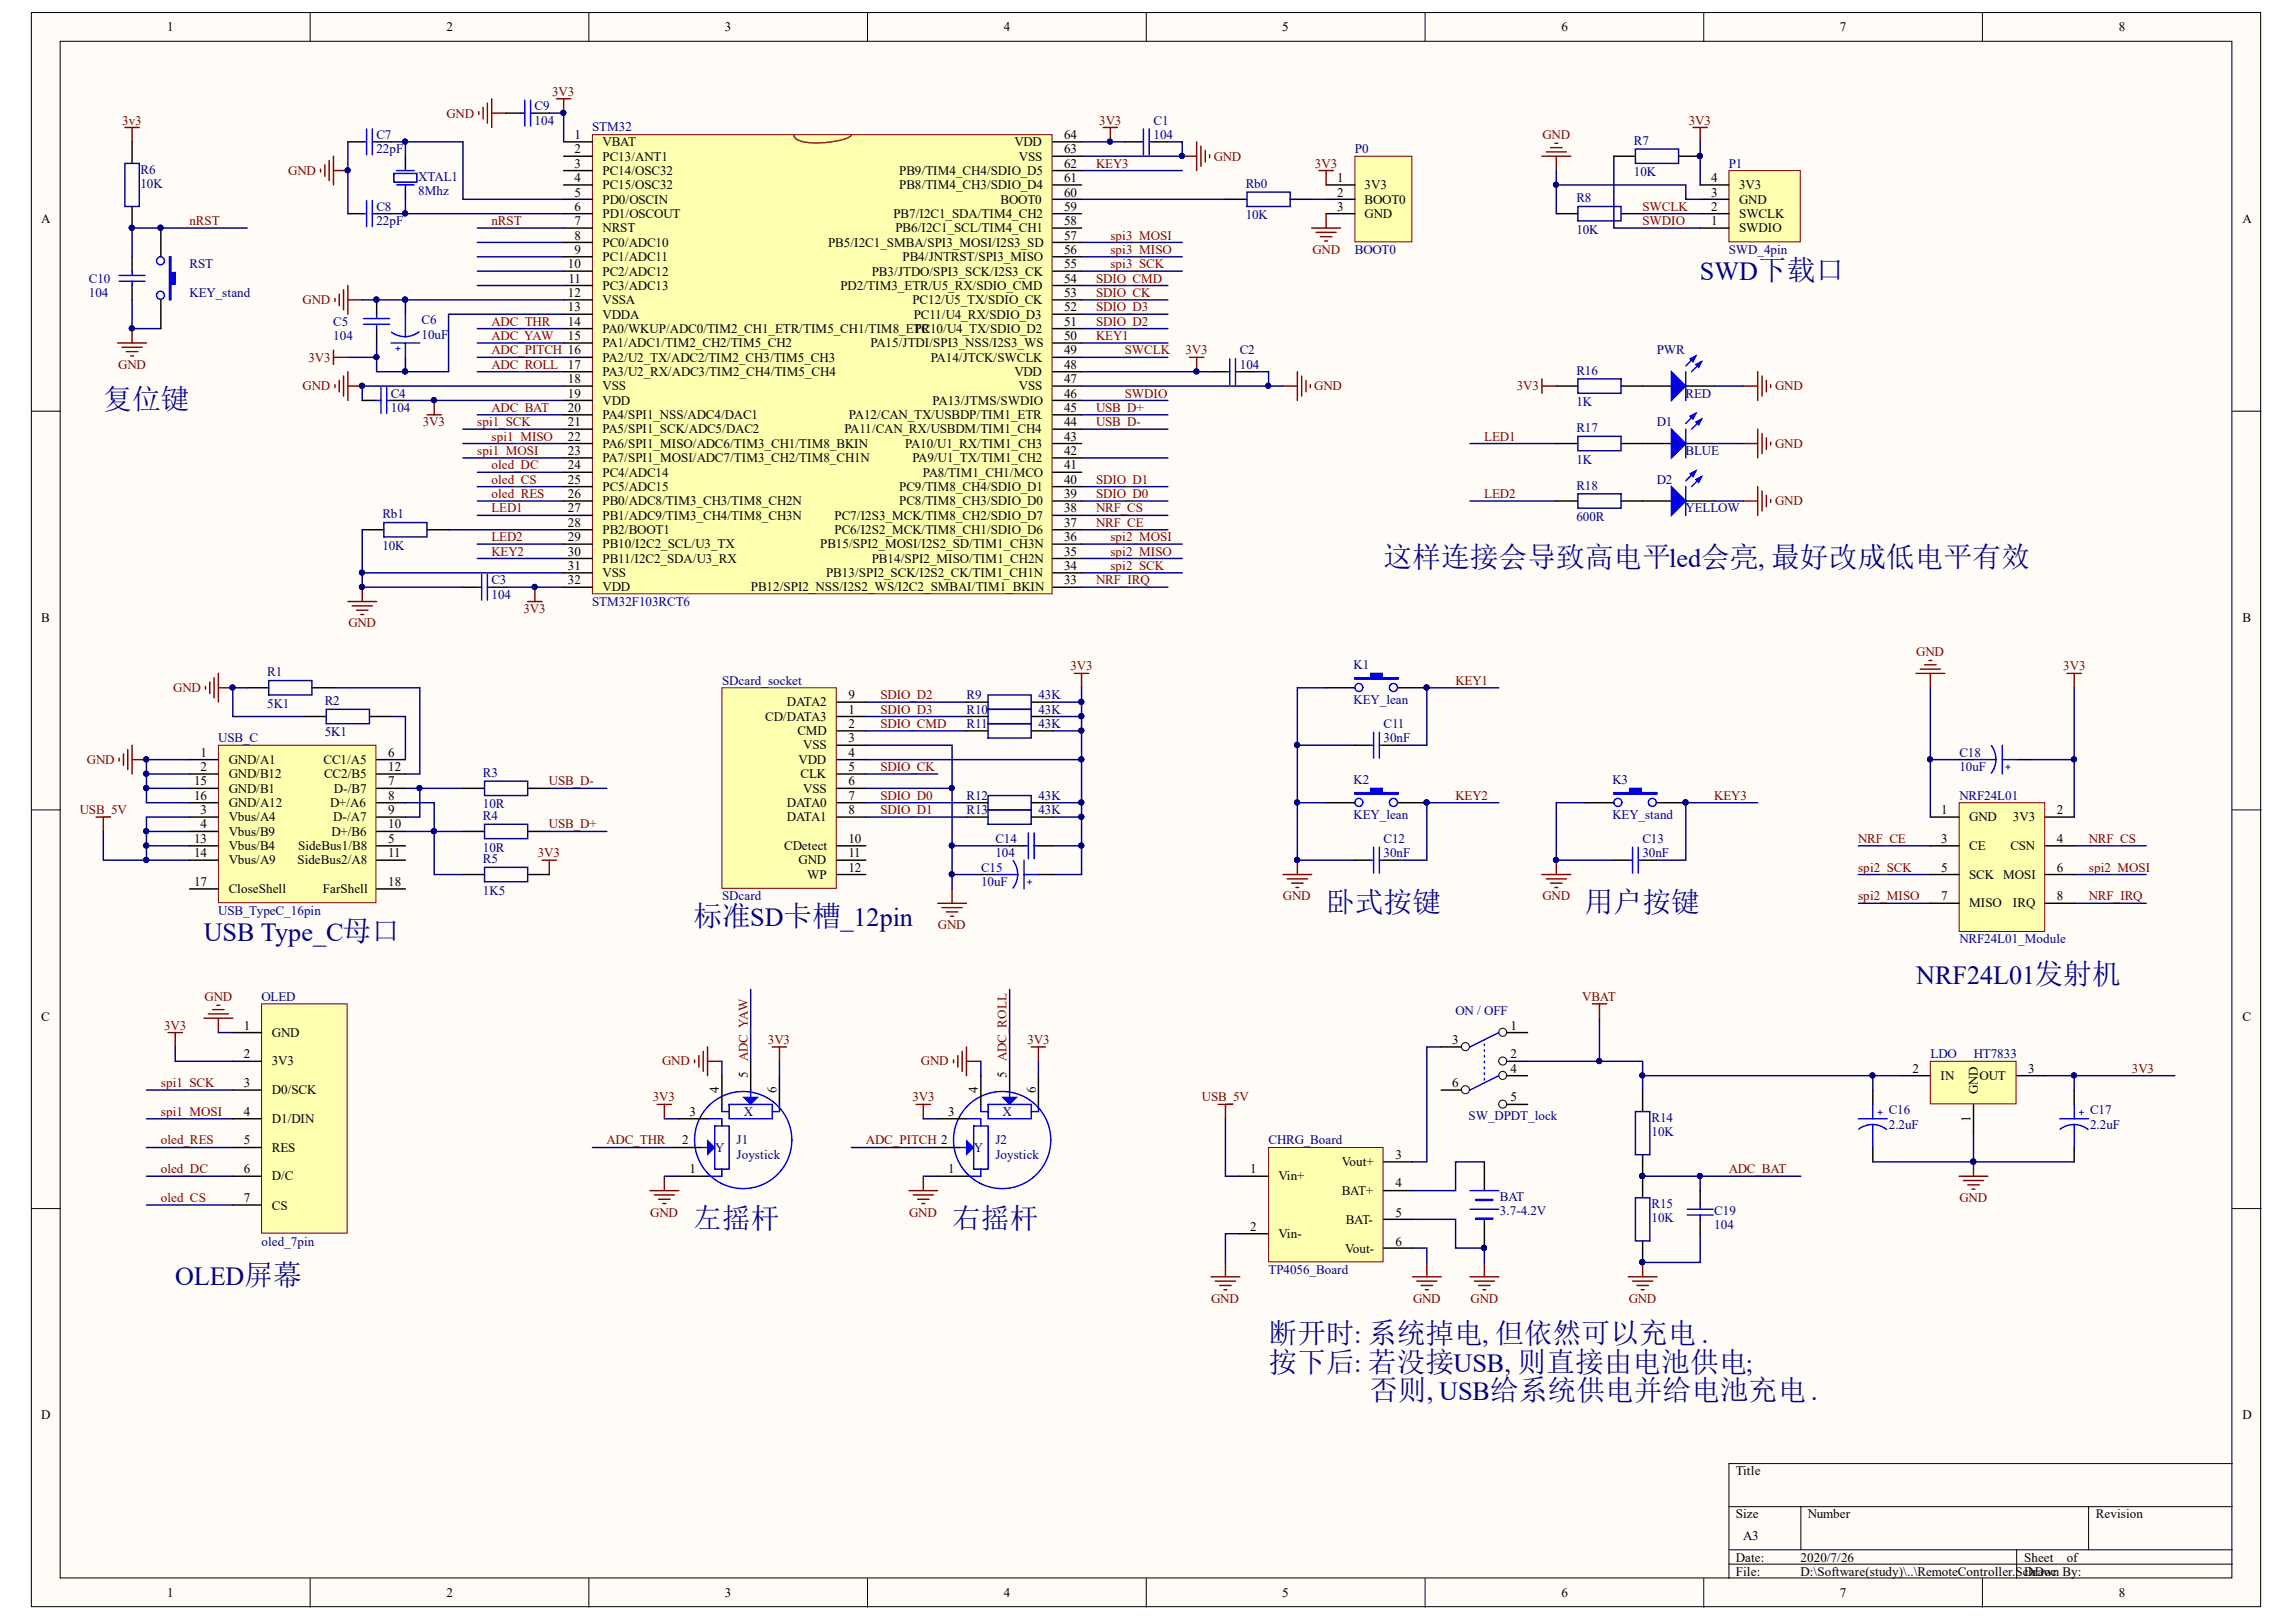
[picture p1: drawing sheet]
<svg xmlns="http://www.w3.org/2000/svg" width="297mm" height="210mm" viewBox="0 0 297 210" stroke-linecap="round" stroke-linejoin="round" font-family="sans-serif">
<defs><g id="words">
<g font-size="3.7" fill="#000080">
<text x="13.4" y="53">复位键</text>
<text x="179" y="73.4">这样连接会导致高电平led会亮, 最好改成低电平有效</text>
<text x="89.7" y="119.9">标准SD卡槽_12pin</text>
<text x="171.6" y="118">卧式按键</text>
<text x="205" y="118">用户按键</text>
<text x="89.7" y="158.9">左摇杆</text>
<text x="123.2" y="158.9">右摇杆</text>
<text x="164.1" y="173.8">断开时: 系统掉电, 但依然可以充电 .</text>
<text x="164.1" y="177.5">按下后: 若没接USB, 则直接由电池供电;</text>
<text x="177.1" y="181.2">否则, USB给系统供电并给电池充电 .</text>
</g>
<g font-size="3.4" fill="#000080">
<text x="219.9" y="36.2">SWD下载口</text>
<text x="26.4" y="121.7">USB Type_C母口</text>
<text x="247.9" y="127.3">NRF24L01发射机</text>
<text x="22.7" y="166.3">OLED屏幕</text>
</g>
<g font-size="1.7">
<text x="21.6" y="4.1">1</text>
<text x="57.8" y="4.1">2</text>
<text x="93.8" y="4.1">3</text>
<text x="129.9" y="4.1">4</text>
<text x="165.9" y="4.1">5</text>
<text x="202" y="4.1">6</text>
<text x="238" y="4.1">7</text>
<text x="274.1" y="4.1">8</text>
<text x="74.3" y="18">1</text>
<text x="137.7" y="18">64</text>
<text x="74.3" y="19.9">2</text>
<text x="74.3" y="21.7">3</text>
<text x="74.3" y="23.6">4</text>
<text x="78" y="18.9">VBAT</text>
<text x="78" y="20.8">PC13/ANT1</text>
<text x="78" y="22.6">PC14/OSC32</text>
<text x="116.3" y="22.6">PB9/TIM4_CH4/SDIO_D5</text>
<text x="131.2" y="18.9">VDD</text>
<text x="131.8" y="20.8">VSS</text>
<text x="137.7" y="23.6">61</text>
<text x="137.7" y="21.7">62</text>
<text x="137.7" y="19.9">63</text>
<text x="173" y="23.6">1</text>
<text x="221.4" y="23.6">4</text>
<text x="5.3" y="28.9">A</text>
<text x="74.3" y="25.4">5</text>
<text x="74.3" y="27.3">6</text>
<text x="74.3" y="29.1">7</text>
<text x="78" y="24.5">PC15/OSC32</text>
<text x="78" y="26.4">PD0/OSCIN</text>
<text x="78" y="28.2">PD1/OSCOUT</text>
<text x="115.6" y="28.2">PB7/I2C1_SDA/TIM4_CH2</text>
<text x="116.3" y="24.5">PB8/TIM4_CH3/SDIO_D4</text>
<text x="129.5" y="26.4">BOOT0</text>
<text x="137.7" y="29.1">58</text>
<text x="137.7" y="27.3">59</text>
<text x="137.7" y="25.4">60</text>
<text x="173" y="25.4">2</text>
<text x="173" y="27.3">3</text>
<text x="176.5" y="24.5">3V3</text>
<text x="176.5" y="26.4">BOOT0</text>
<text x="176.5" y="28.2">GND</text>
<text x="221.4" y="25.4">3</text>
<text x="221.4" y="27.3">2</text>
<text x="221.4" y="29.1">1</text>
<text x="225" y="24.5">3V3</text>
<text x="225" y="26.4">GND</text>
<text x="225" y="28.2">SWCLK</text>
<text x="290.1" y="28.9">A</text>
<text x="73.5" y="34.7">10</text>
<text x="74.3" y="31">8</text>
<text x="74.3" y="32.9">9</text>
<text x="78" y="30.1">NRST</text>
<text x="78" y="31.9">PC0/ADC10</text>
<text x="78" y="33.8">PC1/ADC11</text>
<text x="78" y="35.7">PC2/ADC12</text>
<text x="107.1" y="31.9">PB5/I2C1_SMBA/SPI3_MOSI/I2S3_SD</text>
<text x="112.8" y="35.7">PB3/JTDO/SPI3_SCK/I2S3_CK</text>
<text x="115.8" y="30.1">PB6/I2C1_SCL/TIM4_CH1</text>
<text x="116.8" y="33.8">PB4/JNTRST/SPI3_MISO</text>
<text x="137.7" y="34.7">55</text>
<text x="137.7" y="32.9">56</text>
<text x="137.7" y="31">57</text>
<text x="225" y="30.1">SWDIO</text>
<text x="73.5" y="38.4">12</text>
<text x="73.5" y="40.3">13</text>
<text x="73.6" y="36.6">11</text>
<text x="78" y="37.5">PC3/ADC13</text>
<text x="78" y="39.4">VSSA</text>
<text x="78" y="41.2">VDDA</text>
<text x="108.7" y="37.5">PD2/TIM3_ETR/U5_RX/SDIO_CMD</text>
<text x="118" y="39.4">PC12/U5_TX/SDIO_CK</text>
<text x="118.2" y="41.2">PC11/U4_RX/SDIO_D3</text>
<text x="137.7" y="40.3">52</text>
<text x="137.7" y="38.4">53</text>
<text x="137.7" y="36.6">54</text>
<text x="73.5" y="42.2">14</text>
<text x="73.5" y="44">15</text>
<text x="73.5" y="47.7">17</text>
<text x="78" y="43.1">PA0/WKUP/ADC0/TIM2_CH1_ETR/TIM5_CH1/TIM8_ETR</text>
<text x="78" y="44.9">PA1/ADC1/TIM2_CH2/TIM5_CH2</text>
<text x="78" y="46.8">PA2/U2_TX/ADC2/TIM2_CH3/TIM5_CH3</text>
<text x="112.6" y="44.9">PA15/JTDI/SPI3_NSS/I2S3_WS</text>
<text x="118.3" y="43.1">PC10/U4_TX/SDIO_D2</text>
<text x="120.4" y="46.8">PA14/JTCK/SWCLK</text>
<text x="137.7" y="47.7">48</text>
<text x="137.7" y="45.9">49</text>
<text x="137.7" y="44">50</text>
<text x="137.7" y="42.2">51</text>
<text x="73.5" y="49.6">18</text>
<text x="73.5" y="51.5">19</text>
<text x="73.5" y="53.3">20</text>
<text x="78" y="48.7">PA3/U2_RX/ADC3/TIM2_CH4/TIM5_CH4</text>
<text x="78" y="50.5">VSS</text>
<text x="78" y="52.4">VDD</text>
<text x="120.7" y="52.4">PA13/JTMS/SWDIO</text>
<text x="131.2" y="48.7">VDD</text>
<text x="131.8" y="50.5">VSS</text>
<text x="137.7" y="53.3">45</text>
<text x="137.7" y="51.5">46</text>
<text x="137.7" y="49.6">47</text>
<text x="73.5" y="55.2">21</text>
<text x="73.5" y="57">22</text>
<text x="73.5" y="58.9">23</text>
<text x="78" y="54.2">PA4/SPI1_NSS/ADC4/DAC1</text>
<text x="78" y="56.1">PA5/SPI1_SCK/ADC5/DAC2</text>
<text x="78" y="58">PA6/SPI1_MISO/ADC6/TIM3_CH1/TIM8_BKIN</text>
<text x="78" y="59.8">PA7/SPI1_MOSI/ADC7/TIM3_CH2/TIM8_CH1N</text>
<text x="109.2" y="56.1">PA11/CAN_RX/USBDM/TIM1_CH4</text>
<text x="109.8" y="54.2">PA12/CAN_TX/USBDP/TIM1_ETR</text>
<text x="117.1" y="58">PA10/U1_RX/TIM1_CH3</text>
<text x="118" y="59.8">PA9/U1_TX/TIM1_CH2</text>
<text x="137.7" y="58.9">42</text>
<text x="137.7" y="57">43</text>
<text x="137.7" y="55.2">44</text>
<text x="73.5" y="60.7">24</text>
<text x="73.5" y="62.6">25</text>
<text x="73.5" y="64.5">26</text>
<text x="78" y="61.7">PC4/ADC14</text>
<text x="78" y="63.5">PC5/ADC15</text>
<text x="78" y="65.4">PB0/ADC8/TIM3_CH3/TIM8_CH2N</text>
<text x="116.3" y="65.4">PC8/TIM8_CH3/SDIO_D0</text>
<text x="116.3" y="63.5">PC9/TIM8_CH4/SDIO_D1</text>
<text x="119.4" y="61.7">PA8/TIM1_CH1/MCO</text>
<text x="137.7" y="64.5">39</text>
<text x="137.7" y="62.6">40</text>
<text x="137.7" y="60.7">41</text>
<text x="73.5" y="66.3">27</text>
<text x="73.5" y="68.2">28</text>
<text x="73.5" y="70">29</text>
<text x="73.5" y="71.9">30</text>
<text x="78" y="67.2">PB1/ADC9/TIM3_CH4/TIM8_CH3N</text>
<text x="78" y="69.1">PB2/BOOT1</text>
<text x="78" y="71">PB10/I2C2_SCL/U3_TX</text>
<text x="106.1" y="71">PB15/SPI2_MOSI/I2S2_SD/TIM1_CH3N</text>
<text x="108" y="69.1">PC6/I2S2_MCK/TIM8_CH1/SDIO_D6</text>
<text x="108" y="67.2">PC7/I2S3_MCK/TIM8_CH2/SDIO_D7</text>
<text x="137.7" y="71.9">35</text>
<text x="137.7" y="70">36</text>
<text x="137.7" y="68.2">37</text>
<text x="137.7" y="66.3">38</text>
<text x="73.5" y="73.8">31</text>
<text x="73.5" y="75.6">32</text>
<text x="78" y="72.8">PB11/I2C2_SDA/U3_RX</text>
<text x="78" y="74.7">VSS</text>
<text x="78" y="76.5">VDD</text>
<text x="97.2" y="76.5">PB12/SPI2_NSS/I2S2_WS/I2C2_SMBAI/TIM1_BKIN</text>
<text x="106.9" y="74.7">PB13/SPI2_SCK/I2S2_CK/TIM1_CH1N</text>
<text x="112.8" y="72.8">PB14/SPI2_MISO/TIM1_CH2N</text>
<text x="137.7" y="75.6">33</text>
<text x="137.7" y="73.8">34</text>
<text x="5.3" y="80.5">B</text>
<text x="290.1" y="80.5">B</text>
<text x="99" y="93.3">CD/DATA3</text>
<text x="101.8" y="91.4">DATA2</text>
<text x="103.2" y="95.1">CMD</text>
<text x="109.8" y="92.3">1</text>
<text x="109.8" y="94.2">2</text>
<text x="109.8" y="90.5">9</text>
<text x="25.1" y="101.6">15</text>
<text x="26" y="97.9">1</text>
<text x="26" y="99.8">2</text>
<text x="29.6" y="98.8">GND/A1</text>
<text x="29.6" y="100.7">GND/B12</text>
<text x="41.9" y="98.8">CC1/A5</text>
<text x="41.9" y="100.7">CC2/B5</text>
<text x="50.2" y="97.9">6</text>
<text x="50.2" y="101.6">7</text>
<text x="50.2" y="99.8">12</text>
<text x="103.3" y="98.8">VDD</text>
<text x="103.6" y="100.7">CLK</text>
<text x="103.9" y="97">VSS</text>
<text x="109.8" y="96.1">3</text>
<text x="109.8" y="97.9">4</text>
<text x="109.8" y="99.8">5</text>
<text x="109.8" y="101.6">6</text>
<text x="25.1" y="103.5">16</text>
<text x="26" y="105.3">3</text>
<text x="26" y="107.2">4</text>
<text x="29.6" y="106.3">Vbus/A4</text>
<text x="29.6" y="102.6">GND/B1</text>
<text x="29.6" y="104.4">GND/A12</text>
<text x="42.7" y="104.4">D+/A6</text>
<text x="43.1" y="106.3">D-/A7</text>
<text x="43.2" y="102.6">D-/B7</text>
<text x="50.2" y="103.5">8</text>
<text x="50.2" y="105.3">9</text>
<text x="50.2" y="107.2">10</text>
<text x="101.8" y="104.4">DATA0</text>
<text x="101.8" y="106.3">DATA1</text>
<text x="103.9" y="102.6">VSS</text>
<text x="109.8" y="103.5">7</text>
<text x="109.8" y="105.3">8</text>
<text x="251.1" y="105.3">1</text>
<text x="254.8" y="106.3">GND</text>
<text x="260.4" y="106.3">3V3</text>
<text x="266.1" y="105.3">2</text>
<text x="25.1" y="109.1">13</text>
<text x="25.1" y="110.9">14</text>
<text x="29.6" y="108.1">Vbus/B9</text>
<text x="29.6" y="110">Vbus/B4</text>
<text x="29.6" y="111.9">Vbus/A9</text>
<text x="38.5" y="111.9">SideBus2/A8</text>
<text x="38.6" y="110">SideBus1/B8</text>
<text x="42.9" y="108.1">D+/B6</text>
<text x="50.2" y="109.1">5</text>
<text x="50.2" y="110.9">11</text>
<text x="101.5" y="110">CDetect</text>
<text x="103.3" y="111.9">GND</text>
<text x="104.4" y="113.7">WP</text>
<text x="109.8" y="109.1">10</text>
<text x="109.8" y="110.9">11</text>
<text x="109.8" y="112.8">12</text>
<text x="251.1" y="109.1">3</text>
<text x="251.1" y="112.8">5</text>
<text x="254.8" y="110">CE</text>
<text x="254.8" y="113.7">SCK MOSI</text>
<text x="260.1" y="110">CSN</text>
<text x="266.1" y="109.1">4</text>
<text x="266.1" y="112.8">6</text>
<text x="25.1" y="114.6">17</text>
<text x="29.6" y="115.6">CloseShell</text>
<text x="41.8" y="115.6">FarShell</text>
<text x="50.2" y="114.6">18</text>
<text x="251.1" y="116.5">7</text>
<text x="254.8" y="117.4">MISO</text>
<text x="260.4" y="117.4">IRQ</text>
<text x="266.1" y="116.5">8</text>
<text x="5.3" y="132.1">C</text>
<text x="31.5" y="133.2">1</text>
<text x="31.5" y="136.9">2</text>
<text x="35.2" y="134.2">GND</text>
<text x="35.2" y="137.9">3V3</text>
<text x="187.9" y="135.1">3</text>
<text x="195.4" y="133.2">1</text>
<text x="195.4" y="136.9">2</text>
<text x="290.1" y="132.1">C</text>
<text x="31.5" y="140.7">3</text>
<text x="35.2" y="141.6">D0/SCK</text>
<text x="93" y="141.4" transform="rotate(-90 93 141.4)">4</text>
<text x="96.7" y="139.6" transform="rotate(-90 96.7 139.6)">5</text>
<text x="100.5" y="141.4" transform="rotate(-90 100.5 141.4)">6</text>
<text x="126.5" y="141.4" transform="rotate(-90 126.5 141.4)">4</text>
<text x="130.2" y="139.6" transform="rotate(-90 130.2 139.6)">5</text>
<text x="134" y="141.4" transform="rotate(-90 134 141.4)">6</text>
<text x="187.9" y="140.7">6</text>
<text x="195.4" y="138.8">4</text>
<text x="195.4" y="142.5">5</text>
<text x="247.4" y="138.8">2</text>
<text x="251" y="139.7">IN</text>
<text x="255.9" y="141.6" transform="rotate(-90 255.9 141.6)">GND</text>
<text x="256.1" y="139.7">OUT</text>
<text x="262.4" y="138.8">3</text>
<text x="31.5" y="144.4">4</text>
<text x="31.5" y="148.1">5</text>
<text x="35.2" y="145.3">D1/DIN</text>
<text x="35.2" y="149">RES</text>
<text x="88.3" y="148.1">2</text>
<text x="89.2" y="144.4">3</text>
<text x="122.7" y="144.4">3</text>
<text x="180.5" y="150">3</text>
<text x="254.9" y="145.2" transform="rotate(-90 254.9 145.2)">1</text>
<text x="31.5" y="151.8">6</text>
<text x="31.5" y="155.5">7</text>
<text x="35.2" y="152.7">D/C</text>
<text x="89.2" y="151.8">1</text>
<text x="122.7" y="151.8">1</text>
<text x="161.8" y="151.8">1</text>
<text x="165.4" y="152.7">Vin+</text>
<text x="173.6" y="154.6">BAT+</text>
<text x="173.6" y="150.9">Vout+</text>
<text x="180.5" y="153.7">4</text>
<text x="35.2" y="156.5">CS</text>
<text x="161.8" y="159.3">2</text>
<text x="165.4" y="160.3">Vin-</text>
<text x="174.1" y="158.4">BAT-</text>
<text x="180.5" y="157.5">5</text>
<text x="180.5" y="161.2">6</text>
<text x="174" y="162.1">Vout-</text>
<text x="5.3" y="183.7">D</text>
<text x="290.1" y="183.7">D</text>
<text x="224.6" y="190.9">Title</text>
<text x="224.6" y="196.5">Size</text>
<text x="233.9" y="196.5">Number</text>
<text x="271.2" y="196.5">Revision</text>
<text x="224.6" y="202.1">Date:</text>
<text x="224.6" y="203.9">File:</text>
<text x="225.5" y="199.3">A3</text>
<text x="232.9" y="202.1">2020/7/26</text>
<text x="232.9" y="203.9">D:\Software(study)\..\RemoteController.SchDoc</text>
<text x="261.9" y="202.1">Sheet</text>
<text x="261.9" y="203.9">Drawn By:</text>
<text x="267.4" y="202.1">of</text>
<text x="21.6" y="206.7">1</text>
<text x="57.8" y="206.7">2</text>
<text x="93.8" y="206.7">3</text>
<text x="129.9" y="206.7">4</text>
<text x="165.9" y="206.7">5</text>
<text x="202" y="206.7">6</text>
<text x="238" y="206.7">7</text>
<text x="274.1" y="206.7">8</text>
</g>
<g font-size="1.7" fill="#800000">
<text x="15.8" y="16.1">3v3</text>
<text x="57.8" y="15.2">GND</text>
<text x="71.4" y="12.4">3V3</text>
<text x="142.2" y="16.1">3V3</text>
<text x="199.5" y="18">GND</text>
<text x="218.5" y="16.1">3V3</text>
<text x="37.3" y="22.6">GND</text>
<text x="141.8" y="21.7">KEY3</text>
<text x="157" y="20.8">GND</text>
<text x="170.1" y="21.7">3V3</text>
<text x="24.5" y="29.1">nRST</text>
<text x="63.6" y="29.1">nRST</text>
<text x="212.5" y="29.1">SWDIO</text>
<text x="212.5" y="27.3">SWCLK</text>
<text x="143.7" y="31">spi3_MOSI</text>
<text x="143.7" y="32.9">spi3_MISO</text>
<text x="143.7" y="34.7">spi3_SCK</text>
<text x="169.8" y="32.9">GND</text>
<text x="39.1" y="39.4">GND</text>
<text x="141.8" y="40.3">SDIO_D3</text>
<text x="141.8" y="38.4">SDIO_CK</text>
<text x="141.8" y="36.6">SDIO_CMD</text>
<text x="15.3" y="47.7">GND</text>
<text x="39.9" y="46.8">3V3</text>
<text x="63.6" y="42.2">ADC_THR</text>
<text x="63.6" y="44">ADC_YAW</text>
<text x="63.6" y="45.9">ADC_PITCH 16</text>
<text x="63.6" y="47.7">ADC_ROLL</text>
<text x="141.8" y="42.2">SDIO_D2</text>
<text x="141.8" y="44">KEY1</text>
<text x="145.5" y="45.9">SWCLK</text>
<text x="153.4" y="45.9">3V3</text>
<text x="39.1" y="50.5">GND</text>
<text x="63.6" y="53.3">ADC_BAT</text>
<text x="141.8" y="53.3">USB_D+</text>
<text x="145.5" y="51.5">SWDIO</text>
<text x="170" y="50.5">GND</text>
<text x="196.2" y="50.5">3V3</text>
<text x="229.6" y="50.5">GND</text>
<text x="54.7" y="55.2">3V3</text>
<text x="61.7" y="55.2">spi1_SCK</text>
<text x="61.7" y="58.9">spi1_MOSI</text>
<text x="63.6" y="57">spi1_MISO</text>
<text x="141.8" y="55.2">USB_D-</text>
<text x="192" y="57">LED1</text>
<text x="229.6" y="58">GND</text>
<text x="63.6" y="64.5">oled_RES</text>
<text x="63.6" y="60.7">oled_DC</text>
<text x="63.6" y="62.6">oled_CS</text>
<text x="141.8" y="64.5">SDIO_D0</text>
<text x="141.8" y="62.6">SDIO_D1</text>
<text x="192" y="64.5">LED2</text>
<text x="229.6" y="65.4">GND</text>
<text x="63.6" y="66.3">LED1</text>
<text x="63.6" y="70">LED2</text>
<text x="63.6" y="71.9">KEY2</text>
<text x="141.8" y="68.2">NRF_CE</text>
<text x="141.8" y="66.3">NRF_CS</text>
<text x="143.7" y="70">spi2_MOSI</text>
<text x="143.7" y="71.9">spi2_MISO</text>
<text x="141.8" y="75.6">NRF_IRQ</text>
<text x="143.7" y="73.8">spi2_SCK</text>
<text x="45.1" y="81.2">GND</text>
<text x="67.7" y="79.3">3V3</text>
<text x="22.4" y="89.6">GND</text>
<text x="138.5" y="86.8">3V3</text>
<text x="188.3" y="88.6">KEY1</text>
<text x="247.9" y="84.9">GND</text>
<text x="266.9" y="86.8">3V3</text>
<text x="113.9" y="90.5">SDIO_D2</text>
<text x="113.9" y="92.3">SDIO_D3</text>
<text x="113.9" y="94.2">SDIO_CMD</text>
<text x="11.2" y="98.8">GND</text>
<text x="71" y="101.6">USB_D-</text>
<text x="113.9" y="99.8">SDIO_CK</text>
<text x="10.3" y="105.3">USB_5V</text>
<text x="71" y="107.2">USB_D+</text>
<text x="113.9" y="103.5">SDIO_D0</text>
<text x="113.9" y="105.3">SDIO_D1</text>
<text x="188.3" y="103.5">KEY2</text>
<text x="221.8" y="103.5">KEY3</text>
<text x="69.6" y="110.9">3V3</text>
<text x="240.4" y="109.1">NRF_CE</text>
<text x="240.4" y="112.8">spi2_SCK</text>
<text x="270.2" y="109.1">NRF_CS</text>
<text x="270.2" y="112.8">spi2_MOSI</text>
<text x="166" y="116.5">GND</text>
<text x="199.5" y="116.5">GND</text>
<text x="240.4" y="116.5">spi2_MISO</text>
<text x="270.2" y="116.5">NRF_IRQ</text>
<text x="121.3" y="120.2">GND</text>
<text x="26.5" y="129.5">GND</text>
<text x="204.7" y="129.5">VBAT</text>
<text x="21.2" y="133.2">3V3</text>
<text x="85.7" y="137.9">GND</text>
<text x="96.7" y="137.4" transform="rotate(-90 96.7 137.4)">ADC_YAW</text>
<text x="99.4" y="135.1">3V3</text>
<text x="119.1" y="137.9">GND</text>
<text x="130.2" y="137.4" transform="rotate(-90 130.2 137.4)">ADC_ROLL</text>
<text x="132.9" y="135.1">3V3</text>
<text x="20.8" y="140.7">spi1_SCK</text>
<text x="84.5" y="142.5">3V3</text>
<text x="118" y="142.5">3V3</text>
<text x="155.5" y="142.5">USB_5V</text>
<text x="275.8" y="138.8">3V3</text>
<text x="20.8" y="144.4">spi1_MOSI</text>
<text x="20.8" y="148.1">oled_RES</text>
<text x="78.5" y="148.1">ADC_THR</text>
<text x="112" y="148.1">ADC_PITCH 2</text>
<text x="20.8" y="151.8">oled_DC</text>
<text x="20.8" y="155.5">oled_CS</text>
<text x="223.6" y="151.8">ADC_BAT</text>
<text x="253.5" y="155.5">GND</text>
<text x="84.1" y="157.5">GND</text>
<text x="117.6" y="157.5">GND</text>
<text x="156.7" y="168.6">GND</text>
<text x="182.8" y="168.6">GND</text>
<text x="190.2" y="168.6">GND</text>
<text x="210.7" y="168.6">GND</text>
</g>
<g font-size="1.7" fill="#000080">
<text x="48.7" y="18">C7</text>
<text x="69.2" y="14.3">C9</text>
<text x="69.2" y="16.1">104</text>
<text x="76.6" y="16.9">STM32</text>
<text x="149.2" y="16.1">C1</text>
<text x="149.2" y="18">104</text>
<text x="18.2" y="22.5">R6</text>
<text x="48.7" y="19.9">22pF</text>
<text x="54.1" y="23.4">XTAL1</text>
<text x="175.3" y="19.9">P0</text>
<text x="211.4" y="18.8">R7</text>
<text x="211.4" y="22.8">10K</text>
<text x="223.6" y="21.7">P1</text>
<text x="18.2" y="24.3">10K</text>
<text x="48.7" y="27.3">C8</text>
<text x="48.7" y="29.1">22pF</text>
<text x="54.1" y="25.3">8Mhz</text>
<text x="161.2" y="24.3">Rb0</text>
<text x="161.2" y="28.4">10K</text>
<text x="203.9" y="26.2">R8</text>
<text x="24.5" y="34.7">RST</text>
<text x="175.3" y="32.9">BOOT0</text>
<text x="203.9" y="30.2">10K</text>
<text x="223.6" y="32.9">SWD_4pin</text>
<text x="11.5" y="36.6">C10</text>
<text x="11.5" y="38.4">104</text>
<text x="24.5" y="38.4">KEY_stand</text>
<text x="54.5" y="42">C6</text>
<text x="43.1" y="42.2">C5</text>
<text x="43.1" y="44">104</text>
<text x="54.5" y="43.8">10uF</text>
<text x="160.4" y="45.9">C2</text>
<text x="160.4" y="47.7">104</text>
<text x="214.3" y="45.9">PWR</text>
<text x="50.6" y="51.5">C4</text>
<text x="50.6" y="53.3">104</text>
<text x="203.9" y="48.5">R16</text>
<text x="203.9" y="52.5">1K</text>
<text x="218.1" y="51.5">RED</text>
<text x="203.9" y="55.9">R17</text>
<text x="203.9" y="60">1K</text>
<text x="214.3" y="55.2">D1</text>
<text x="218.1" y="58.9">BLUE</text>
<text x="203.9" y="63.4">R18</text>
<text x="214.3" y="62.6">D2</text>
<text x="49.5" y="67.1">Rb1</text>
<text x="49.5" y="71.1">10K</text>
<text x="203.9" y="67.4">600R</text>
<text x="218.1" y="66.3">YELLOW</text>
<text x="63.6" y="75.6">C3</text>
<text x="63.6" y="77.5">104</text>
<text x="76.6" y="78.4">STM32F103RCT6</text>
<text x="34.6" y="87.5">R1</text>
<text x="93.4" y="88.6">SDcard_socket</text>
<text x="175.1" y="86.6">K1</text>
<text x="34.6" y="91.6">5K1</text>
<text x="42" y="91.2">R2</text>
<text x="42" y="95.3">5K1</text>
<text x="125.1" y="90.5">R9</text>
<text x="125.1" y="92.3">R10</text>
<text x="125.1" y="94.2">R11</text>
<text x="134.4" y="90.5">43K</text>
<text x="134.4" y="92.3">43K</text>
<text x="134.4" y="94.2">43K</text>
<text x="175.1" y="91.1">KEY_lean</text>
<text x="179" y="94.2">C11</text>
<text x="28.2" y="96.1">USB_C</text>
<text x="62.5" y="100.5">R3</text>
<text x="175.1" y="101.5">K2</text>
<text x="179" y="96.1">30nF</text>
<text x="208.6" y="101.5">K3</text>
<text x="253.5" y="97.9">C18</text>
<text x="253.5" y="99.8">10uF</text>
<text x="62.5" y="104.6">10R</text>
<text x="62.5" y="106.1">R4</text>
<text x="125.1" y="103.5">R12</text>
<text x="125.1" y="105.3">R13</text>
<text x="134.4" y="103.5">43K</text>
<text x="134.4" y="105.3">43K</text>
<text x="175.1" y="105.9">KEY_lean</text>
<text x="208.6" y="105.9">KEY_stand</text>
<text x="253.5" y="103.5">NRF24L01</text>
<text x="62.5" y="110.2">10R</text>
<text x="62.5" y="111.7">R5</text>
<text x="126.9" y="112.8">C15</text>
<text x="128.8" y="109.1">C14</text>
<text x="128.8" y="110.9">104</text>
<text x="179" y="109.1">C12</text>
<text x="179" y="110.9">30nF</text>
<text x="212.5" y="109.1">C13</text>
<text x="212.5" y="110.9">30nF</text>
<text x="28.2" y="118.4">USB_TypeC_16pin</text>
<text x="62.5" y="115.8">1K5</text>
<text x="93.4" y="116.5">SDcard</text>
<text x="126.9" y="114.6">10uF</text>
<text x="253.5" y="122.1">NRF24L01_Module</text>
<text x="33.8" y="129.5">OLED</text>
<text x="188.3" y="131.4">ON / OFF</text>
<text x="249.8" y="136.9">LDO</text>
<text x="255.4" y="136.9">HT7833</text>
<text x="92.5" y="149">Y</text>
<text x="95.3" y="148.1">J1</text>
<text x="95.3" y="150">Joystick</text>
<text x="96.2" y="144.4">X</text>
<text x="126" y="149">Y</text>
<text x="128.8" y="148.1">J2</text>
<text x="128.8" y="150">Joystick</text>
<text x="129.7" y="144.4">X</text>
<text x="164.1" y="148.1">CHRG_Board</text>
<text x="190" y="145">SW_DPDT_lock</text>
<text x="213.7" y="145.1">R14</text>
<text x="213.7" y="147">10K</text>
<text x="244.4" y="144.2">C16</text>
<text x="244.4" y="146.1">2.2uF</text>
<text x="270.4" y="144.2">C17</text>
<text x="270.4" y="146.1">2.2uF</text>
<text x="194.1" y="155.4">BAT</text>
<text x="33.8" y="161.2">oled_7pin</text>
<text x="194.1" y="157.2">3.7-4.2V</text>
<text x="213.7" y="156.3">R15</text>
<text x="213.7" y="158.2">10K</text>
<text x="221.8" y="157.2">C19</text>
<text x="221.8" y="159.1">104</text>
<text x="164.1" y="164.9">TP4056_Board</text>
</g>
<g font-size="1.4" fill="#000080">
<text x="51.9" y="44.7" transform="rotate(-180 51.9 44.7)">+</text>
<text x="259.3" y="98.8" transform="rotate(90 259.3 98.8)">+</text>
<text x="132.7" y="113.7" transform="rotate(90 132.7 113.7)">+</text>
<text x="242.8" y="144.5">+</text>
<text x="268.9" y="144.5">+</text>
</g>
</g></defs>
<g fill="#fffcf8" stroke="#000" stroke-width=".13">
<path d="M4.1 1.6h288.4v206.3h-288.4z"/>
<path d="M7.8 5.3h280.9v198.9h-280.9z"/>
</g>
<g fill="none" stroke="#000" stroke-width=".13">
<path d="M40.1 1.6v3.7M76.2 1.6v3.7M112.2 1.6v3.7M148.3 1.6v3.7M184.4 1.6v3.7M220.4 1.6v3.7M256.5 1.6v3.7M4.1 53.2h3.7M288.8 53.2h3.7M4.1 104.8h3.7M288.8 104.8h3.7M4.1 156.4h3.7"/>
<path d="M288.8 156.4h3.7M223.7 195h65.1M233 195v5.6M270.2 195v5.6M288.8 189.4h-65.1v14.9M40.1 204.3v3.7M76.2 204.3v3.7M112.2 204.3v3.7M148.3 204.3v3.7M184.4 204.3v3.7M220.4 204.3v3.7M223.7 200.6h65.1"/>
<path d="M223.7 202.4h65.1M256.5 204.3v3.7M260.9 200.6v3.7"/>
</g>
<path d="M76.6 17.4h59.5v59.4h-59.5z" fill="#ffffb0" stroke="#800000" stroke-width=".13"/>
<g fill="none" stroke="#000" stroke-width=".19">
<path d="M72.9 18.4h3.7M136.2 18.4h3.7M72.9 20.2h3.7M72.9 22.1h3.7M72.9 23.9h3.7M72.9 25.8h3.7M72.9 27.7h3.7M72.9 29.5h3.7M72.9 31.4h3.7M72.9 33.2h3.7M72.9 35.1h3.7M72.9 36.9h3.7"/>
<path d="M72.9 38.8h3.7M136.2 20.2h3.7M136.2 22.1h3.7M136.2 23.9h3.7M136.2 25.8h3.7M136.2 27.7h3.7M136.2 29.5h3.7M136.2 31.4h3.7M136.2 33.2h3.7M136.2 35.1h3.7M136.2 36.9h3.7M136.2 38.8h3.7"/>
<path d="M72.9 40.7h3.7M72.9 42.5h3.7M72.9 44.4h3.7M72.9 46.2h3.7M72.9 48.1h3.7M72.9 50h3.7M72.9 51.8h3.7M72.9 53.7h3.7M72.9 55.5h3.7M72.9 57.4h3.7M72.9 59.3h3.7M136.2 40.7h3.7"/>
<path d="M136.2 42.5h3.7M136.2 44.4h3.7M136.2 46.2h3.7M136.2 48.1h3.7M136.2 50h3.7M136.2 51.8h3.7M136.2 53.7h3.7M136.2 55.5h3.7M136.2 57.4h3.7M136.2 59.3h3.7M72.9 61.1h3.7M72.9 63h3.7"/>
<path d="M72.9 64.8h3.7M72.9 66.7h3.7M72.9 68.6h3.7M72.9 70.4h3.7M72.9 72.3h3.7M72.9 74.1h3.7M72.9 76h3.7M136.2 61.1h3.7M136.2 63h3.7M136.2 64.8h3.7M136.2 66.7h3.7M136.2 68.6h3.7"/>
<path d="M136.2 70.4h3.7M136.2 72.3h3.7M136.2 74.1h3.7M136.2 76h3.7"/>
</g>
<path d="M102.7 17.4a1.16 1.16 0 0 0 1.2 .9 11.4 11.4 0 0 0 6.1-.6l.1-.3" fill="none" stroke="#f00" stroke-width=".19"/>
<g fill="none" stroke="#800000" stroke-width=".19">
<path d="M61.9 14.5v.3M62.5 13.9v1.5M63.1 13.3v2.6M63.6 12.8v3.7M63.6 14.6h1.9M72 12.8h1.9M72.9 12.8v1.8M142.7 16.5h1.9M143.6 16.5v1.9M154.8 18.4v3.7M155.4 18.9v2.6M155.9 19.5v1.5"/>
<path d="M41.5 21.9v.4M42 21.3v1.5M42.6 20.8v2.6M43.1 20.2v3.7M43.1 22.1h1.9M43.3 38.6v.4M43.9 38.1v1.5M44.4 37.5v2.6M45 36.9v3.8M45 38.8h1.9M153 20.2h1.8M156.5 20v.4"/>
<path d="M43.1 46.2h1.9M43.1 45.3v1.9M43.3 49.8v.3M43.9 49.2v1.5M44.4 48.7v2.6M45 50h1.9M45 48.1v3.7M55.2 53.7h1.9M56.2 51.8v1.9M153.9 46.2h1.8M154.8 46.2v1.9M166 50h1.8"/>
<path d="M167.8 48.1v3.7M168.4 48.7v2.6M169 49.2v1.5M169.5 49.8v.3M45 77.9h3.7M45.6 78.4h2.6M46.1 79h1.5M46.7 79.5h.4M46.9 76v1.9M68.3 77.9h1.8M69.2 76v1.9M21.7 133.6h1.9"/>
<path d="M22.7 133.6v1.9M26.4 131.8h3.7M27 131.2h2.6M27.5 130.7h1.5M28.1 130.1h.3M28.3 131.8v1.8"/>
</g>
<g fill="#000080" stroke="#000080" stroke-width=".13">
<circle cx="152.9" cy="20.2" r=".33"/>
<circle cx="143.6" cy="18.3" r=".33"/>
<circle cx="154.8" cy="48.1" r=".33"/>
<circle cx="46.8" cy="76" r=".33"/>
<circle cx="69.2" cy="76" r=".33"/>
<circle cx="46.8" cy="49.9" r=".33"/>
<circle cx="56.1" cy="51.8" r=".33"/>
<circle cx="45" cy="22" r=".33"/>
<circle cx="72.9" cy="14.6" r=".33"/>
</g>
<g fill="none" stroke="#000080" stroke-width=".19">
<path d="M71.1 14.6h1.8v3.8M151.1 18.4h1.9v1.8h-13.1M59.9 55.5h13M59.9 57.4h13M59.9 59.3h13M139.9 55.5h11.2M139.9 53.7h11.2M139.9 70.4h13.1M139.9 72.3h13.1M139.9 74.1h13.1M22.7 135.5v1.8h7.4M28.3 133.6h1.8"/>
<path d="M18.9 141.1h11.2M18.9 144.8h11.2M18.9 148.5h11.2M18.9 152.2h11.2M18.9 155.9h11.2"/>
</g>
<circle cx="96.2" cy="147.5" r="6.3" fill="none" stroke="#00f" stroke-width=".19"/>
<path d="M96.2 142h1.8l-.9 .9z" fill="#00f"/>
<path d="M96.2 142h1.8l-.9 .9z" fill="none" stroke="#00f" stroke-width=".13"/>
<path d="M97.1 141.1v.9" fill="none" stroke="#00f" stroke-width=".19"/>
<path d="M91.5 147.6l1 .9-1 .9z" fill="#00f"/>
<path d="M91.5 147.6l1 .9-1 .9z" fill="none" stroke="#00f" stroke-width=".13"/>
<g fill="none" stroke="#00f" stroke-width=".19">
<path d="M90.6 148.5h.9M91.5 144.8h1.9v.9M92.5 145.7h1.8v5.6h-1.8zM93.4 142.9v1h.9M93.4 151.3v.9h-1.9M94.3 142.9h5.6v1.9h-5.6zM100.8 142.9v1h-.9"/>
<circle cx="129.7" cy="147.5" r="6.3"/>
</g>
<path d="M93.4 139.2v3.7M97.1 137.3v3.8M100.8 139.2v3.7M86.9 148.5h3.7M87.8 152.2h3.7M87.8 144.8h3.7" fill="none" stroke="#000" stroke-width=".19"/>
<path d="M129.7 142h1.8l-.9 .9z" fill="#00f"/>
<path d="M129.7 142h1.8l-.9 .9z" fill="none" stroke="#00f" stroke-width=".13"/>
<path d="M130.6 141.1v.9" fill="none" stroke="#00f" stroke-width=".19"/>
<path d="M125 147.6l1 .9-1 .9z" fill="#00f"/>
<path d="M125 147.6l1 .9-1 .9z" fill="none" stroke="#00f" stroke-width=".13"/>
<path d="M124.1 148.5h.9M125 144.8h1.9v.9M126 145.7h1.8v5.6h-1.8zM126.9 142.9v1h.9M126.9 151.3v.9h-1.9M127.8 142.9h5.6v1.9h-5.6zM134.3 142.9v1h-.9" fill="none" stroke="#00f" stroke-width=".19"/>
<path d="M126.9 139.2v3.7M130.6 137.3v3.8M134.3 139.2v3.7M120.4 148.5h3.7M121.3 152.2h3.7M121.3 144.8h3.7" fill="none" stroke="#000" stroke-width=".19"/>
<g fill="none" stroke="#000080" stroke-width=".19">
<path d="M17.1 38.8v3.7h3.7M61.8 29.5h11.1M61.8 31.4h11.1M61.8 33.2h11.1M61.8 35.1h11.1M61.8 36.9h11.1M61.8 42.5h11.1M61.8 44.4h11.1M61.8 46.2h11.1M61.8 48.1h11.1M24.5 98.3h-5.6v1.9h5.6M32 89h-1.9v3.7h9.3"/>
<path d="M43.1 89h11.2v11.2h-1.9M50.6 92.7h1.8v5.6M18.9 100.2v1.8h5.6M18.9 102v1.9h5.6M24.5 109.5h-5.6v1.8M24.5 107.6h-5.6v1.9M24.5 105.7h-5.6v1.9M52.4 103.9h3.8v3.7h-3.8M52.4 102h1.9v3.7h-1.9M54.3 102h5.6M59.9 107.6h-3.7v5.6h3.7M71.1 102h7.4"/>
<path d="M71.1 107.6h7.4M97.1 128v9.3M130.6 128v9.3M76.6 148.5h10.3M110.1 148.5h10.3"/>
</g>
<g fill="none" stroke="#800000" stroke-width=".19">
<path d="M16.2 16.5h1.8M17.1 16.5v1.9M15.2 44.4h3.7M15.8 44.9h2.6M16.3 45.5h1.5M16.9 46.1h.4M17.1 42.5v1.9M15.4 98.1v.4M16 97.6v1.4M16.5 97v2.6M17.1 96.4v3.8M17.1 98.3h1.8"/>
<path d="M26.6 88.8v.4M27.1 88.3v1.4M27.7 87.7v2.6M28.3 87.1v3.8M28.3 89h1.8M12.4 105.7h1.9M13.4 105.7v1.9M70.1 111.3h1.9M71.1 111.3v1.9"/>
</g>
<g fill="#000080" stroke="#000080" stroke-width=".13">
<circle cx="18.9" cy="109.4" r=".33"/>
<circle cx="18.9" cy="111.3" r=".33"/>
<circle cx="18.9" cy="107.6" r=".33"/>
<circle cx="18.9" cy="98.3" r=".33"/>
<circle cx="18.9" cy="100.1" r=".33"/>
<circle cx="18.9" cy="102" r=".33"/>
<circle cx="56.1" cy="107.6" r=".33"/>
<circle cx="54.3" cy="102" r=".33"/>
<circle cx="30.1" cy="89" r=".33"/>
<circle cx="17" cy="42.5" r=".33"/>
</g>
<path d="M175.3 20.2h7.4v11.1h-7.4z" fill="#ffffb0" stroke="#800000" stroke-width=".13"/>
<path d="M20.8 29.5v3.7M20.8 38.8v3.7M171.6 23.9h3.7M171.6 25.8h3.7M171.6 27.7h3.7" fill="none" stroke="#000" stroke-width=".19"/>
<g fill="none" stroke="#800000" stroke-width=".19">
<path d="M200 19.7h2.6M200.6 19.1h1.5M201.2 18.5h.3M219 16.5h1.9M220 16.5v1.9M169.7 29.5h3.7M170.3 30.1h2.6M170.6 22.1h1.9M170.8 30.6h1.5M171.4 31.2h.4M171.6 22.1v1.8M171.6 27.7v1.8"/>
<path d="M199.5 20.2h3.7M201.3 20.2v1.9"/>
</g>
<path d="M139.9 38.8h11.2M139.9 36.9h11.2M201.3 22.1v1.8h16.8v1.9h1.9M201.3 23.9v3.8M208.8 20.2v9.3h11.2M212.5 27.7h7.5M139.9 42.5h11.2M139.9 40.7h11.2M139.9 46.2h11.2M139.9 51.8h11.2M139.9 64.8h11.2M139.9 63h11.2" fill="none" stroke="#000080" stroke-width=".19"/>
<g fill="#000080" stroke="#000080" stroke-width=".13">
<circle cx="201.3" cy="23.9" r=".33"/>
<circle cx="20.8" cy="29.5" r=".33"/>
</g>
<path d="M21.9 33.2h.2v2.1h.6v1.5h-.6v2h-.2z" fill-rule="evenodd" fill="#00f"/>
<g fill="none" stroke="#00f" stroke-width=".19">
<path d="M21.9 33.2h.2v2.1h.6v1.5h-.6v2h-.2z"/>
<circle cx="20.8" cy="38.2" r=".52"/>
<circle cx="20.8" cy="33.8" r=".52"/>
</g>
<g fill="#000080" stroke="#000080" stroke-width=".13">
<circle cx="20.8" cy="29.5" r=".33"/>
<circle cx="167.8" cy="111.3" r=".33"/>
<circle cx="167.8" cy="103.8" r=".33"/>
<circle cx="184.6" cy="103.8" r=".33"/>
<circle cx="139.9" cy="90.8" r=".33"/>
<circle cx="139.9" cy="92.7" r=".33"/>
<circle cx="139.9" cy="94.5" r=".33"/>
<circle cx="139.9" cy="105.7" r=".33"/>
<circle cx="139.9" cy="103.8" r=".33"/>
<circle cx="139.9" cy="98.3" r=".33"/>
<circle cx="123.1" cy="102" r=".33"/>
<circle cx="123.1" cy="113.1" r=".33"/>
<circle cx="139.9" cy="109.4" r=".33"/>
<circle cx="123.1" cy="109.4" r=".33"/>
<circle cx="46.8" cy="74.1" r=".33"/>
<circle cx="167.8" cy="96.4" r=".33"/>
<circle cx="184.6" cy="89" r=".33"/>
<circle cx="201.3" cy="111.3" r=".33"/>
<circle cx="218.1" cy="103.8" r=".33"/>
</g>
<g fill="none" stroke="#800000" stroke-width=".19">
<path d="M139 87.1h1.9M139.9 87.1v1.9M121.3 116.9h3.7M121.9 117.5h2.6M122.4 118h1.5M123 118.6h.4M123.2 115v1.9M166 113.2h3.7M166.5 113.7h2.6M167.1 114.3h1.5M167.7 114.8h.3M167.8 111.3v1.9"/>
<path d="M199.5 113.2h3.7M200 113.7h2.6M200.6 114.3h1.5M201.2 114.8h.3M201.3 111.3v1.9M89.9 137.2v.3M90.4 136.6v1.5M91 136v2.6M91.5 135.5v3.7M91.5 137.3h1.9M99.9 135.5h1.9M100.8 135.5v1.8"/>
<path d="M123.4 137.2v.3M123.9 136.6v1.5M124.5 136v2.6M125 137.3h1.9M125 135.5v3.7M133.4 135.5h1.9M134.3 135.5v1.8M84.1 154.1h3.7M84.6 154.6h2.7M85 142.9h1.9M85.2 155.2h1.5M85.8 155.8h.3"/>
<path d="M86 142.9v1.9M86 152.2v1.9M117.6 154.1h3.7M118.1 154.6h2.7M118.5 142.9h1.9M118.7 155.2h1.5M119.3 155.8h.3M119.5 142.9v1.9M119.5 152.2v1.9"/>
</g>
<g fill="none" stroke="#000080" stroke-width=".19">
<path d="M46.9 74.1h26M58 68.6h14.9M112 90.9h13M112 92.7h13M112 94.6h13M112 98.3h27.9M139.9 89v1.9h-3.7M139.9 90.9v1.8h-3.7M139.9 92.7v1.9h-3.7M167.8 96.4h7.5M193.9 89h-9.3v7.4h-3.7M112 103.9h13"/>
<path d="M112 105.7h13M112 100.2h9.3M112 102h11.2M123.2 113.2h3.7M123.2 109.5h7.4M139.9 103.9v1.8h-3.7M139.9 109.5v3.7h-3.7M139.9 105.7v3.8h-3.7M167.8 103.9h3.8M193.9 103.9h-9.3v7.4h-3.7M205.1 103.9h-3.8v7.4h7.5M227.4 103.9h-9.3v7.4h-3.7"/>
<path d="M93.4 137.3v1.9M100.8 137.3v1.9M126.9 137.3v1.9M134.3 137.3v1.9M86 152.2h1.8M86 144.8h1.8M119.5 152.2h1.8M119.5 144.8h1.8"/>
</g>
<path d="M223.7 22.1h9.2v9.2h-9.2z" fill="#ffffb0" stroke="#800000" stroke-width=".13"/>
<path d="M220 23.9h3.7M220 25.8h3.7M220 27.7h3.7M220 29.5h3.7" fill="none" stroke="#000" stroke-width=".19"/>
<path d="M220 18.4v5.5" fill="none" stroke="#000080" stroke-width=".19"/>
<circle cx="219.9" cy="20.2" r=".33" fill="#000080" stroke="#000080" stroke-width=".13"/>
<path d="M219.4 46.1l-1.3 1.3M220.1 46.8l-1.3 1.3" fill="none" stroke="#00f" stroke-width=".19"/>
<path d="M219.4 47.2l.7-.4-.3 .7z" fill="#00f"/>
<path d="M219.4 47.2l.7-.4-.3 .7z" fill="none" stroke="#00f" stroke-width=".19"/>
<path d="M218.7 46.4l.7-.3-.4 .7z" fill="#00f"/>
<path d="M218.7 46.4l.7-.3-.4 .7z" fill="none" stroke="#00f" stroke-width=".19"/>
<path d="M212.5 50h3.7M218.1 50h3.7" fill="none" stroke="#000" stroke-width=".19"/>
<path d="M216.2 48.1l1.9 1.9-1.9 1.8z" fill="#00f"/>
<path d="M216.2 48.1l1.9 1.9-1.9 1.8zM218.1 48.1v3.7M219.4 53.5l-1.3 1.3M220.1 54.2l-1.3 1.3" fill="none" stroke="#00f" stroke-width=".19"/>
<path d="M219.4 54.6l.7-.4-.3 .8z" fill="#00f"/>
<path d="M219.4 54.6l.7-.4-.3 .8z" fill="none" stroke="#00f" stroke-width=".19"/>
<path d="M218.7 53.9l.7-.4-.4 .7z" fill="#00f"/>
<path d="M218.7 53.9l.7-.4-.4 .7z" fill="none" stroke="#00f" stroke-width=".19"/>
<path d="M212.5 57.4h3.7M218.1 57.4h3.7" fill="none" stroke="#000" stroke-width=".19"/>
<path d="M216.2 55.5l1.9 1.9-1.9 1.9z" fill="#00f"/>
<path d="M216.2 55.5l1.9 1.9-1.9 1.9zM218.1 55.5v3.8M219.4 60.9l-1.3 1.3M220.1 61.7l-1.3 1.3" fill="none" stroke="#00f" stroke-width=".19"/>
<path d="M219.4 62l.7-.3-.3 .7z" fill="#00f"/>
<path d="M219.4 62l.7-.3-.3 .7z" fill="none" stroke="#00f" stroke-width=".19"/>
<path d="M218.7 61.3l.7-.4-.4 .8z" fill="#00f"/>
<path d="M218.7 61.3l.7-.4-.4 .8z" fill="none" stroke="#00f" stroke-width=".19"/>
<path d="M212.5 64.8h3.7M218.1 64.8h3.7" fill="none" stroke="#000" stroke-width=".19"/>
<path d="M216.2 63l1.9 1.8-1.9 1.9z" fill="#00f"/>
<path d="M51 22.4h2.9v1.2h-2.9zM51.3 22.1h2.3M51.3 23.9h2.3M216.2 63l1.9 1.8-1.9 1.9zM218.1 63v3.7" fill="none" stroke="#00f" stroke-width=".19"/>
<path d="M52.4 20.2v1.9M52.4 23.9v1.9M186.5 135.5h3.7" fill="none" stroke="#000" stroke-width=".19"/>
<g fill="none" stroke="#000080" stroke-width=".19">
<path d="M52.4 18.4v1.8M52.4 25.8v1.9M139.9 25.8h18.6M169.7 25.8h1.9M61.8 53.7h11.1M249.7 98.3h3.8M262.8 98.3h5.5M240.4 109.5h9.3M240.4 113.2h9.3M240.4 116.9h9.3M268.3 109.5h9.4M268.3 113.2h9.4"/>
<path d="M268.3 116.9h9.4M186.5 135.5h-1.9v14.9h-1.9M206.9 131.8v5.5M158.5 144.8v7.4h1.9M160.4 159.7h-1.9v3.7M182.7 161.5h1.9v1.9"/>
</g>
<g fill="#000080" stroke="#000080" stroke-width=".13">
<circle cx="52.4" cy="18.3" r=".33"/>
<circle cx="52.4" cy="27.6" r=".33"/>
<circle cx="249.7" cy="98.3" r=".33"/>
<circle cx="268.3" cy="98.3" r=".33"/>
<circle cx="212.5" cy="163.3" r=".33"/>
<circle cx="206.9" cy="137.3" r=".33"/>
</g>
<g fill="none" stroke="#800000" stroke-width=".19">
<path d="M199.5 49v1.9M199.5 50h1.8M225.5 50h1.9M227.4 48.1v3.7M228 48.7v2.6M228.5 49.2v1.5M229.1 49.8v.3M247.9 87.1h3.7M248.4 86.6h2.6M249 86h1.5M249.5 85.5h.4M249.7 87.1v1.9"/>
<path d="M267.4 87.1h1.9M268.3 87.1v1.9M206 129.9h1.9M206.9 129.9v1.9M157.6 142.9h1.9M158.5 142.9v1.9M156.7 165.2h3.7M157.2 165.8h2.6M157.8 166.3h1.5M158.3 166.9h.4M158.5 163.4v1.8M182.7 165.2h3.8"/>
<path d="M183.3 165.8h2.6M183.8 166.3h1.5M184.4 166.9h.4M184.6 163.4v1.8M190.2 165.2h3.7M190.7 165.8h2.6M191.3 166.3h1.5M191.9 166.9h.3M192 163.4v1.8M210.6 165.2h3.8M211.2 165.8h2.6M211.8 166.3h1.5"/>
<path d="M212.3 166.9h.4M212.5 163.4v1.8"/>
</g>
<circle cx="189.6" cy="135.4" r=".52" fill="#fffcf8" stroke="#000" stroke-width=".13"/>
<path d="M193.9 133.6h3.7" fill="none" stroke="#000" stroke-width=".19"/>
<circle cx="194.4" cy="133.6" r=".52" fill="#fffcf8" stroke="#000" stroke-width=".13"/>
<path d="M193.9 137.3h3.7" fill="none" stroke="#000" stroke-width=".19"/>
<circle cx="194.4" cy="137.3" r=".52" fill="#fffcf8" stroke="#000" stroke-width=".13"/>
<path d="M186.5 141.1h3.7" fill="none" stroke="#000" stroke-width=".19"/>
<circle cx="189.6" cy="141" r=".52" fill="#fffcf8" stroke="#000" stroke-width=".13"/>
<path d="M193.9 139.2h3.7" fill="none" stroke="#000" stroke-width=".19"/>
<circle cx="194.4" cy="139.2" r=".52" fill="#fffcf8" stroke="#000" stroke-width=".13"/>
<path d="M193.9 142.9h3.7" fill="none" stroke="#000" stroke-width=".19"/>
<circle cx="194.4" cy="142.9" r=".52" fill="#fffcf8" stroke="#000" stroke-width=".13"/>
<path d="M192 135.1v.2M192 135.9v.1M192 136.6v.2M192 137.3v.2M192 138.1v.2M192 138.8v.2M192 139.6v.2M193.9 133.6l-3.7 1.9M193.9 139.2l-3.7 1.9" fill="none" stroke="#00f" stroke-width=".19"/>
<path d="M242.3 139.2v1.9M264.6 139.2h3.7v1.9M268.3 139.2h13.1M255.3 146.6v3.8" fill="none" stroke="#000080" stroke-width=".19"/>
<g fill="#000080" stroke="#000080" stroke-width=".13">
<circle cx="268.3" cy="139.2" r=".33"/>
<circle cx="242.2" cy="139.2" r=".33"/>
<circle cx="255.3" cy="150.3" r=".33"/>
</g>
<path d="M253.5 152.2h3.7M254 152.8h2.6M254.6 153.3h1.5M255.1 153.9h.4M255.3 150.4v1.8" fill="none" stroke="#800000" stroke-width=".19"/>
<path d="M249.7 137.3h11.1v5.5h-11.1z" fill="#ffffb0" stroke="#800000" stroke-width=".13"/>
<path d="M246 139.2h3.7M260.9 139.2h3.7M255.3 142.9v3.7" fill="none" stroke="#000" stroke-width=".19"/>
<path d="M190.2 57.4h11.1M221.8 57.4h3.7M221.8 50h3.7M190.2 64.8h11.1M221.8 64.8h3.7M212.5 139.2h33.5" fill="none" stroke="#000080" stroke-width=".19"/>
<g fill="#000080" stroke="#000080" stroke-width=".13">
<circle cx="212.5" cy="139.2" r=".33"/>
<circle cx="242.2" cy="139.2" r=".33"/>
</g>
<path d="M225.5 57.4h1.9M227.4 55.5v3.8M228 56.1v2.6M228.5 56.7v1.4M229.1 57.2v.4M225.5 64.8h1.9M227.4 63v3.7M228 63.5v2.6M228.5 64.1v1.5M229.1 64.7v.3" fill="none" stroke="#800000" stroke-width=".19"/>
<path d="M164.1 148.5h14.8v14.8h-14.8z" fill="#ffffb0" stroke="#800000" stroke-width=".13"/>
<g fill="none" stroke="#000" stroke-width=".19">
<path d="M17.1 18.4v2.7M17.1 26.7v2.8M158.5 25.8h2.8M166.9 25.8h2.8M201.3 27.7h2.8M208.8 20.2h2.8M209.7 27.7h2.8M217.2 20.2h2.8M201.3 50h2.8M201.3 57.4h2.8M209.7 50h2.8M209.7 57.4h2.8"/>
<path d="M46.9 68.6h2.8M55.2 68.6h2.8M201.3 64.8h2.8M209.7 64.8h2.8M32 89h2.8M39.4 92.7h2.8M40.4 89h2.7M47.8 92.7h2.8M125 92.7h2.8M125 90.9h2.8M125 94.6h2.8M133.4 92.7h2.8"/>
<path d="M133.4 90.9h2.8M133.4 94.6h2.8M59.9 102h2.8M59.9 107.6h2.8M59.9 113.2h2.8M68.3 102h2.8M68.3 107.6h2.8M68.3 113.2h2.8M125 103.9h2.8M125 105.7h2.8M133.4 103.9h2.8M133.4 105.7h2.8"/>
<path d="M205.1 103.9h3.7M214.4 103.9h3.7M160.4 152.2h3.7M160.4 159.7h3.7M179 154.1h3.7M179 157.8h3.7M179 150.4h3.7M192 150.4v3.7M192 157.8v3.7M212.5 141.1v2.8M212.5 149.4v5.6M179 161.5h3.7"/>
<path d="M212.5 160.6v2.8"/>
</g>
<g fill="none" stroke="#000080" stroke-width=".19">
<path d="M139.9 33.2h13.1M139.9 35.1h13.1M139.9 31.4h13.1M139.9 22.1h13.1M45 46.2h3.7M72.9 50h-26v1.8M139.9 59.3h11.2M139.9 44.4h11.2M61.8 70.4h11.1M61.8 72.3h11.1M61.8 66.7h11.1M61.8 61.1h11.1"/>
<path d="M61.8 63h11.1M61.8 64.8h11.1M139.9 66.7h11.2M139.9 68.6h11.2M139.9 76h11.2M139.9 94.6v9.3h-3.7M197.6 137.3h14.9v3.8M182.7 157.8h5.6v3.7h3.7v1.9M192 150.4h-3.7v3.7h-5.6M212.5 152.2h20.5M220 159.7v3.7h-7.5M220 152.2v1.9"/>
</g>
<g fill="#000080" stroke="#000080" stroke-width=".13">
<circle cx="46.8" cy="49.9" r=".33"/>
<circle cx="48.7" cy="46.2" r=".33"/>
<circle cx="192" cy="161.5" r=".33"/>
<circle cx="219.9" cy="152.2" r=".33"/>
<circle cx="212.5" cy="152.2" r=".33"/>
<circle cx="17" cy="29.5" r=".33"/>
<circle cx="219.9" cy="20.2" r=".33"/>
<circle cx="139.9" cy="103.8" r=".33"/>
<circle cx="139.9" cy="98.3" r=".33"/>
<circle cx="139.9" cy="94.5" r=".33"/>
<circle cx="212.5" cy="163.3" r=".33"/>
<circle cx="206.9" cy="137.3" r=".33"/>
<circle cx="212.5" cy="139.2" r=".33"/>
<circle cx="218.1" cy="103.8" r=".33"/>
</g>
<path d="M190.2 156.5h3.7M190.2 154.1h3.7M190.9 155.3h2.3M190.9 157.7h2.3" fill="none" stroke="#00f" stroke-width=".19"/>
<path d="M190.9 155.2h2.3v.2h-2.3zM190.9 157.6h2.3v.2h-2.3z" fill="none" stroke="#00f" stroke-width=".13"/>
<g fill="none" stroke="#0c0087" stroke-width=".19">
<path d="M211.6 19.3h5.6v1.8h-5.6zM16.2 21.1h1.8v5.6h-1.8zM161.3 24.9h5.6v1.8h-5.6zM204.1 26.7h5.6v1.9h-5.6zM204.1 49h5.6v1.9h-5.6zM204.1 56.5h5.6v1.8h-5.6zM49.7 67.6h5.5v1.9h-5.5zM204.1 63.9h5.6v1.9h-5.6zM34.8 88.1h5.6v1.8h-5.6zM42.2 91.8h5.6v1.9h-5.6zM127.8 89.9h5.6v1.9h-5.6zM127.8 91.8h5.6v1.9h-5.6z"/>
<path d="M127.8 93.7h5.6v1.8h-5.6zM62.7 101.1h5.6v1.8h-5.6zM62.7 106.7h5.6v1.8h-5.6zM62.7 112.2h5.6v1.9h-5.6zM127.8 102.9h5.6v1.9h-5.6zM127.8 104.8h5.6v1.9h-5.6zM211.6 143.9h1.8v5.5h-1.8zM211.6 155h1.8v5.6h-1.8z"/>
</g>
<path d="M208.8 102.6h2v-.6h1.5v.6h2.1v.2h-5.6z" fill-rule="evenodd" fill="#00f"/>
<g fill="none" stroke="#00f" stroke-width=".19">
<path d="M208.8 102.6h2v-.6h1.5v.6h2.1v.2h-5.6z"/>
<circle cx="209.3" cy="103.8" r=".52"/>
<circle cx="213.8" cy="103.8" r=".52"/>
</g>
<circle cx="218.1" cy="103.8" r=".33" fill="#000080" stroke="#000080" stroke-width=".13"/>
<path d="M93.4 89h14.8v26h-14.8z" fill="#ffffb0" stroke="#800000" stroke-width=".13"/>
<path d="M108.3 92.7h3.7M108.3 94.6h3.7M108.3 96.4h3.7M108.3 98.3h3.7M108.3 90.9h3.7M108.3 100.2h3.7M108.3 102h3.7M108.3 103.9h3.7M108.3 105.7h3.7M108.3 109.5h3.7M108.3 111.3h3.7M108.3 113.2h3.7" fill="none" stroke="#000" stroke-width=".19"/>
<path d="M112 96.4h11.2v18.6" fill="none" stroke="#000080" stroke-width=".19"/>
<g fill="#000080" stroke="#000080" stroke-width=".13">
<circle cx="123.1" cy="102" r=".33"/>
<circle cx="123.1" cy="109.4" r=".33"/>
<circle cx="123.1" cy="113.1" r=".33"/>
</g>
<path d="M28.3 96.4h20.3v20.4h-20.3z" fill="#ffffb0" stroke="#800000" stroke-width=".13"/>
<g fill="none" stroke="#000" stroke-width=".19">
<path d="M24.5 98.3h3.8M48.7 98.3h3.7M24.5 100.2h3.8M24.5 105.7h3.8M24.5 107.6h3.8M24.5 109.5h3.8M24.5 102h3.8M24.5 103.9h3.8M24.5 111.3h3.8M24.5 115h3.8M48.7 100.2h3.7M48.7 105.7h3.7"/>
<path d="M48.7 107.6h3.7M48.7 109.5h3.7M48.7 102h3.7M48.7 103.9h3.7M48.7 111.3h3.7M48.7 115h3.7"/>
</g>
<path d="M13.4 107.6v3.7h11.1" fill="none" stroke="#000080" stroke-width=".19"/>
<circle cx="18.9" cy="111.3" r=".33" fill="#000080" stroke="#000080" stroke-width=".13"/>
<path d="M253.5 103.9h11v16.6h-11z" fill="#ffffb0" stroke="#800000" stroke-width=".13"/>
<path d="M249.7 105.7h3.8M249.7 109.5h3.8M249.7 113.2h3.8M249.7 116.9h3.8M264.6 105.7h3.7M264.6 109.5h3.7M264.6 113.2h3.7M264.6 116.9h3.7" fill="none" stroke="#000" stroke-width=".19"/>
<path d="M33.8 129.9h11.1v29.7h-11.1z" fill="#ffffb0" stroke="#800000" stroke-width=".13"/>
<g fill="none" stroke="#000" stroke-width=".19">
<path d="M45 18.4h1.9M48.7 18.4h1.9M65.5 14.6h1.8M69.2 14.6h1.9M145.5 18.4h1.9M149.2 18.4h1.9M17.1 33.2v1.9M17.1 36.9v1.9M45 27.7h1.9M48.7 27.7h1.9M48.7 38.8v1.9M52.4 38.8v1.9"/>
<path d="M46.9 51.8h1.8M48.7 42.5v1.9M50.6 51.8h1.8M52.4 46.2v1.9M156.7 48.1h1.8M160.4 48.1h1.9M59.9 76h1.9M63.6 76h1.9M171.6 89h3.7M175.3 96.4h1.8M179 96.4h1.9M180.9 89h3.7"/>
<path d="M253.5 98.3h1.8M260.9 98.3h1.9M126.9 113.2h1.9M130.6 109.5h1.9M134.3 113.2h1.9M134.3 109.5h1.9M175.3 111.3h1.8M179 111.3h1.9M208.8 111.3h1.8M212.5 111.3h1.9M30.1 133.6h3.7M30.1 137.3h3.7"/>
<path d="M30.1 141.1h3.7M30.1 144.8h3.7M30.1 148.5h3.7M30.1 152.2h3.7M30.1 155.9h3.7M220 154.1v1.8M220 157.8v1.9M242.3 141.1v1.8M242.3 148.5v1.9M268.3 141.1v1.8M268.3 148.5v1.9"/>
</g>
<g fill="#000080" stroke="#000080" stroke-width=".13">
<circle cx="52.4" cy="48.1" r=".33"/>
<circle cx="52.4" cy="38.8" r=".33"/>
<circle cx="255.3" cy="150.3" r=".33"/>
<circle cx="52.4" cy="18.3" r=".33"/>
<circle cx="52.4" cy="27.6" r=".33"/>
<circle cx="45" cy="22" r=".33"/>
<circle cx="17" cy="29.5" r=".33"/>
<circle cx="20.8" cy="29.5" r=".33"/>
<circle cx="48.7" cy="38.8" r=".33"/>
<circle cx="48.7" cy="46.2" r=".33"/>
<circle cx="56.1" cy="51.8" r=".33"/>
<circle cx="46.8" cy="76" r=".33"/>
<circle cx="46.8" cy="74.1" r=".33"/>
<circle cx="69.2" cy="76" r=".33"/>
<circle cx="143.6" cy="18.3" r=".33"/>
<circle cx="164.1" cy="49.9" r=".33"/>
<circle cx="154.8" cy="48.1" r=".33"/>
<circle cx="184.6" cy="89" r=".33"/>
</g>
<g fill="none" stroke="#00f" stroke-width=".19">
<path d="M46.9 18.4h.5M47.4 16.7v3.3M48.2 18.4h.5M48.2 16.7v3.3M67.3 14.6h.6M67.9 13v3.3M68.6 14.6h.6M68.6 13v3.3M147.4 18.4h.5M147.9 16.7v3.3M148.7 18.4h.5M148.7 16.7v3.3"/>
<path d="M15.4 36.4h3.4M15.4 35.6h3.4M17.1 35.1v.5M17.1 36.4v.5M46.9 27.7h.5M47.4 26v3.3M48.2 26v3.3M48.2 27.7h.5M47.1 41.2h3.3M47.1 42h3.3M48.7 51.8h.6M48.7 40.7v.5"/>
<path d="M48.7 42v.5M49.3 50.1v3.4M50 51.8h.6M50 50.1v3.4M50.6 44.4h3.7M52.4 40.7v2.9M52.4 44.4v1.8M54.2 42.9a2.93 2.93 0 0 1-3.5 .1M158.5 48.1h.6M159.1 46.4v3.4M159.8 48.1h.6M159.8 46.4v3.4"/>
<path d="M61.8 76h.5M62.3 74.3v3.4M63.1 76h.5M63.1 74.3v3.4M177.1 96.4h.6M177.7 94.8v3.3M178.5 96.4h.5M178.5 94.8v3.3M255.3 98.3h3M257.6 96.5a2.93 2.93 0 0 1 0 3.6M259 98.3h1.9M259 96.4v3.8"/>
<path d="M128.8 113.2h2.9M131.1 111.4a2.94 2.94 0 0 1-.1 3.5M132.5 113.2h1.8M132.5 111.3v3.7M132.5 109.5h.5M133 107.8v3.3M133.8 109.5h.5M133.8 107.8v3.3M177.1 111.3h.6M177.7 109.6v3.4M178.5 109.6v3.4M178.5 111.3h.5"/>
<path d="M210.6 111.3h.6M211.2 109.6v3.4M212 111.3h.5M212 109.6v3.4M218.3 156.5h3.3M218.3 157.2h3.3M220 155.9v.6M220 157.2v.6M240.4 144.8h3.7M242.3 145.5a2.93 2.93 0 0 1 1.8 .7M242.3 145.5a2.93 2.93 0 0 0-1.8 .6M242.3 142.9v1.9"/>
<path d="M242.3 145.5v3M266.5 144.8h3.7M268.3 145.5a2.94 2.94 0 0 1 1.8 .7M268.3 145.5a2.94 2.94 0 0 0-1.8 .6M268.3 142.9v1.9M268.3 145.5v3"/>
</g>
<g fill="none" stroke="#000080" stroke-width=".19">
<path d="M45 18.4v9.3M50.6 18.4h9.3v7.4h13M139.9 18.4h5.6M32 29.5h-14.9v3.7M46.9 38.8h26M50.6 27.7h22.3M52.4 51.8h20.5M72.9 40.7h-14.9v7.4h-9.3v-3.7M139.9 48.1h16.8M139.9 50h26.1M162.3 48.1h1.8v1.9M46.9 68.6v7.4h13"/>
<path d="M65.5 76h7.4M242.3 150.4h26"/>
</g>
<path d="M175.3 87.7h2v-.6h1.5v.6h2.1v.2h-5.6z" fill-rule="evenodd" fill="#00f"/>
<g fill="none" stroke="#00f" stroke-width=".19">
<path d="M175.3 87.7h2v-.6h1.5v.6h2.1v.2h-5.6z"/>
<circle cx="175.8" cy="89" r=".52"/>
<circle cx="180.3" cy="89" r=".52"/>
</g>
<g fill="#000080" stroke="#000080" stroke-width=".13">
<circle cx="184.6" cy="89" r=".33"/>
<circle cx="184.6" cy="103.8" r=".33"/>
</g>
<path d="M171.6 103.9h3.7M180.9 103.9h3.7" fill="none" stroke="#000" stroke-width=".19"/>
<path d="M175.3 102.6h2v-.6h1.5v.6h2.1v.2h-5.6z" fill-rule="evenodd" fill="#00f"/>
<g fill="none" stroke="#00f" stroke-width=".19">
<path d="M175.3 102.6h2v-.6h1.5v.6h2.1v.2h-5.6z"/>
<circle cx="175.8" cy="103.8" r=".52"/>
<circle cx="180.3" cy="103.8" r=".52"/>
</g>
<g fill="#000080" stroke="#000080" stroke-width=".13">
<circle cx="184.6" cy="103.8" r=".33"/>
<circle cx="167.8" cy="111.3" r=".33"/>
<circle cx="167.8" cy="103.8" r=".33"/>
<circle cx="167.8" cy="96.4" r=".33"/>
<circle cx="249.7" cy="98.3" r=".33"/>
<circle cx="268.3" cy="98.3" r=".33"/>
</g>
<path d="M171.6 89h-3.8v22.3h7.5M249.7 89v16.7M268.3 89v16.7" fill="none" stroke="#000080" stroke-width=".19"/>
<use href="#words"/>
</svg>
